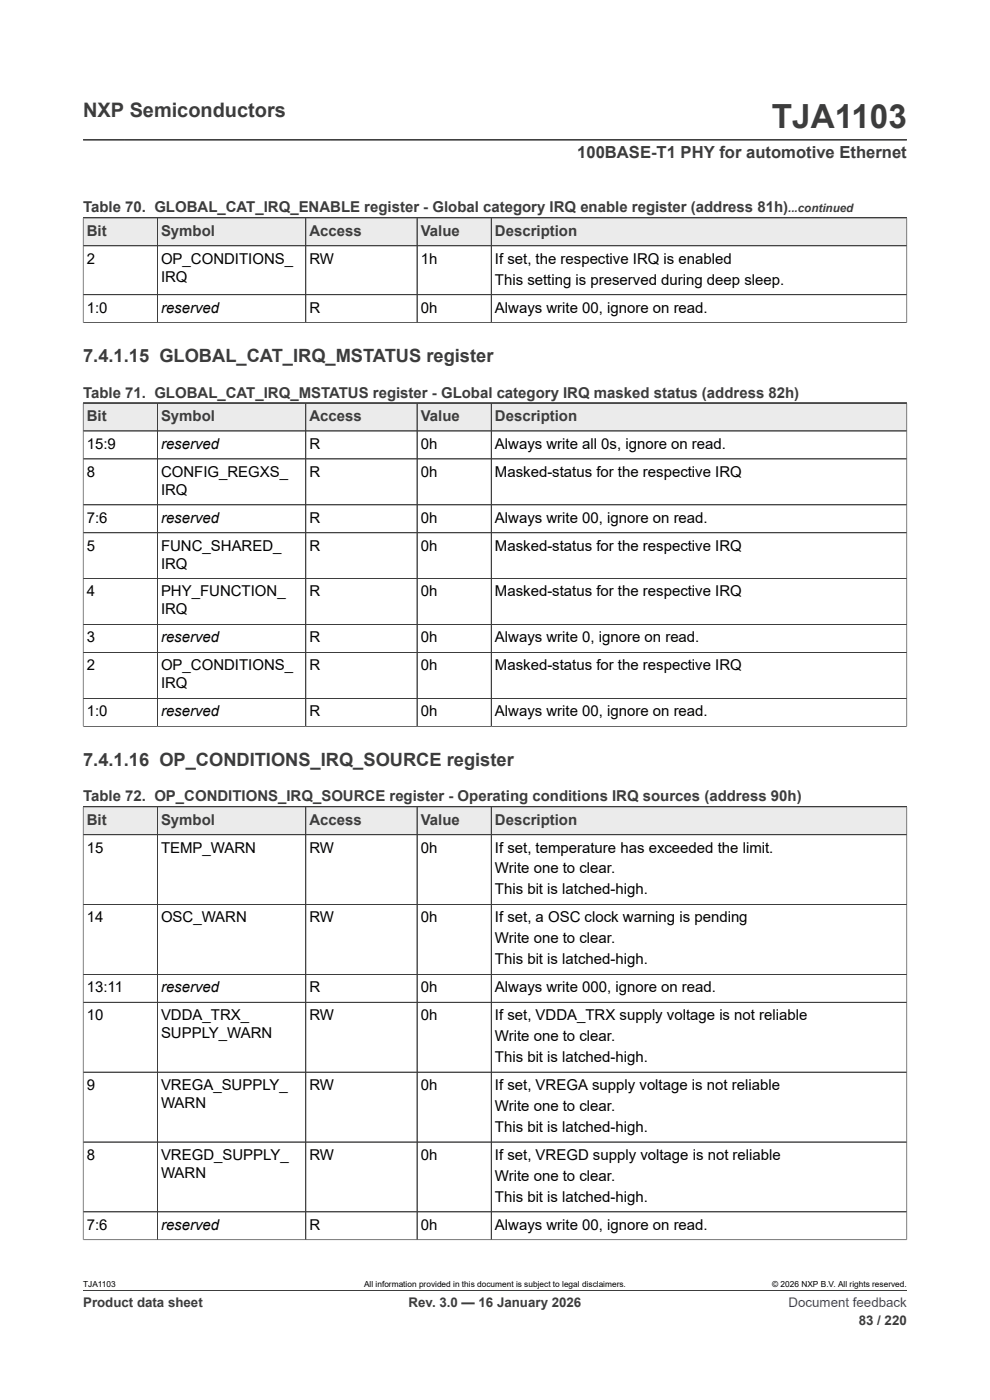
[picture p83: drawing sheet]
<svg xmlns="http://www.w3.org/2000/svg" width="210mm" height="297mm" viewBox="0 0 210 297" stroke-linecap="round" stroke-linejoin="round" font-family="sans-serif">
<defs><g id="words">
<text font-size="7.1" fill="#3c3c3c" x="163.7" y="27.2">TJA1103</text>
<text font-size="4.2" fill="#3c3c3c" x="17.6" y="24.8">NXP Semiconductors</text>
<g font-size="3.9" fill="#3c3c3c">
<text x="17.6" y="76.8">7.4.1.15 GLOBAL_CAT_IRQ_MSTATUS register</text>
<text x="17.6" y="162.4">7.4.1.16 OP_CONDITIONS_IRQ_SOURCE register</text>
</g>
<text font-size="3.5" fill="#3c3c3c" x="122.4" y="33.5">100BASE-T1 PHY for automotive Ethernet</text>
<g font-size="3.2" fill="#3c3c3c">
<text x="17.6" y="45.1">Table 70. GLOBAL_CAT_IRQ_ENABLE register - Global category IRQ enable register (address 81h)</text>
<text x="18.4" y="50">Bit</text>
<text x="34.2" y="50">Symbol</text>
<text x="65.6" y="50">Access</text>
<text x="89.2" y="50">Value</text>
<text x="105" y="50">Description</text>
<text x="17.6" y="84.4">Table 71. GLOBAL_CAT_IRQ_MSTATUS register - GLobal category IRQ masked status (address 82h)</text>
<text x="18.4" y="89.3">Bit</text>
<text x="34.2" y="89.3">Symbol</text>
<text x="65.6" y="89.3">Access</text>
<text x="89.2" y="89.3">Value</text>
<text x="105" y="89.3">Description</text>
<text x="17.6" y="170">Table 72. OP_CONDITIONS_IRQ_SOURCE register - Operating conditions IRQ sources (address 90h)</text>
<text x="18.4" y="174.9">Bit</text>
<text x="34.2" y="174.9">Symbol</text>
<text x="65.6" y="174.9">Access</text>
<text x="89.2" y="174.9">Value</text>
<text x="105" y="174.9">Description</text>
</g>
<g font-size="3.2">
<text x="18.4" y="55.9">2</text>
<text x="34.2" y="55.9">OP_CONDITIONS_</text>
<text x="34.2" y="59.7">IRQ</text>
<text x="65.6" y="55.9">RW</text>
<text x="89.2" y="55.9">1h</text>
<text x="105" y="55.9">If set, the respective IRQ is enabled</text>
<text x="105" y="60.4">This setting is preserved during deep sleep.</text>
<text x="18.4" y="66.3">1:0</text>
<text x="34.2" y="66.3">reserved</text>
<text x="65.6" y="66.3">R</text>
<text x="89.2" y="66.3">0h</text>
<text x="105" y="66.3">Always write 00, ignore on read.</text>
<text x="18.4" y="95.2">15:9</text>
<text x="34.2" y="95.2">reserved</text>
<text x="65.6" y="95.2">R</text>
<text x="89.2" y="95.2">0h</text>
<text x="105" y="95.2">Always write all 0s, ignore on read.</text>
<text x="18.4" y="101.1">8</text>
<text x="34.2" y="101.1">CONFIG_REGXS_</text>
<text x="65.6" y="101.1">R</text>
<text x="89.2" y="101.1">0h</text>
<text x="105" y="101.1">Masked-status for the respective IRQ</text>
<text x="34.2" y="105">IRQ</text>
<text x="18.4" y="110.9">7:6</text>
<text x="34.2" y="110.9">reserved</text>
<text x="65.6" y="110.9">R</text>
<text x="89.2" y="110.9">0h</text>
<text x="105" y="110.9">Always write 00, ignore on read.</text>
<text x="18.4" y="116.8">5</text>
<text x="34.2" y="116.8">FUNC_SHARED_</text>
<text x="65.6" y="116.8">R</text>
<text x="89.2" y="116.8">0h</text>
<text x="105" y="116.8">Masked-status for the respective IRQ</text>
<text x="34.2" y="120.6">IRQ</text>
<text x="18.4" y="126.5">4</text>
<text x="34.2" y="126.5">PHY_FUNCTION_</text>
<text x="34.2" y="130.4">IRQ</text>
<text x="65.6" y="126.5">R</text>
<text x="89.2" y="126.5">0h</text>
<text x="105" y="126.5">Masked-status for the respective IRQ</text>
<text x="18.4" y="136.3">3</text>
<text x="34.2" y="136.3">reserved</text>
<text x="65.6" y="136.3">R</text>
<text x="89.2" y="136.3">0h</text>
<text x="105" y="136.3">Always write 0, ignore on read.</text>
<text x="18.4" y="142.2">2</text>
<text x="34.2" y="142.2">OP_CONDITIONS_</text>
<text x="65.6" y="142.2">R</text>
<text x="89.2" y="142.2">0h</text>
<text x="105" y="142.2">Masked-status for the respective IRQ</text>
<text x="34.2" y="146">IRQ</text>
<text x="18.4" y="151.9">1:0</text>
<text x="34.2" y="151.9">reserved</text>
<text x="65.6" y="151.9">R</text>
<text x="89.2" y="151.9">0h</text>
<text x="105" y="151.9">Always write 00, ignore on read.</text>
<text x="18.4" y="180.9">15</text>
<text x="34.2" y="180.9">TEMP_WARN</text>
<text x="65.6" y="180.9">RW</text>
<text x="89.2" y="180.9">0h</text>
<text x="105" y="180.9">If set, temperature has exceeded the limit.</text>
<text x="105" y="185.3">Write one to clear.</text>
<text x="105" y="189.8">This bit is latched-high.</text>
<text x="18.4" y="195.7">14</text>
<text x="34.2" y="195.7">OSC_WARN</text>
<text x="65.6" y="195.7">RW</text>
<text x="89.2" y="195.7">0h</text>
<text x="105" y="195.7">If set, a OSC clock warning is pending</text>
<text x="105" y="200.1">Write one to clear.</text>
<text x="105" y="204.6">This bit is latched-high.</text>
<text x="18.4" y="210.5">13:11</text>
<text x="34.2" y="210.5">reserved</text>
<text x="65.6" y="210.5">R</text>
<text x="89.2" y="210.5">0h</text>
<text x="105" y="210.5">Always write 000, ignore on read.</text>
<text x="18.4" y="216.4">10</text>
<text x="34.2" y="216.4">VDDA_TRX_</text>
<text x="34.2" y="220.2">SUPPLY_WARN</text>
<text x="65.6" y="216.4">RW</text>
<text x="89.2" y="216.4">0h</text>
<text x="105" y="216.4">If set, VDDA_TRX supply voltage is not reliable</text>
<text x="105" y="220.9">Write one to clear.</text>
<text x="105" y="225.3">This bit is latched-high.</text>
<text x="18.4" y="231.2">9</text>
<text x="34.2" y="231.2">VREGA_SUPPLY_</text>
<text x="65.6" y="231.2">RW</text>
<text x="89.2" y="231.2">0h</text>
<text x="105" y="231.2">If set, VREGA supply voltage is not reliable</text>
<text x="34.2" y="235">WARN</text>
<text x="105" y="235.7">Write one to clear.</text>
<text x="105" y="240.1">This bit is latched-high.</text>
<text x="18.4" y="246.1">8</text>
<text x="34.2" y="246.1">VREGD_SUPPLY_</text>
<text x="34.2" y="249.9">WARN</text>
<text x="65.6" y="246.1">RW</text>
<text x="89.2" y="246.1">0h</text>
<text x="105" y="246.1">If set, VREGD supply voltage is not reliable</text>
<text x="105" y="250.5">Write one to clear.</text>
<text x="105" y="254.9">This bit is latched-high.</text>
<text x="18.4" y="260.9">7:6</text>
<text x="34.2" y="260.9">reserved</text>
<text x="65.6" y="260.9">R</text>
<text x="89.2" y="260.9">0h</text>
<text x="105" y="260.9">Always write 00, ignore on read.</text>
</g>
<g font-size="2.8" fill="#3c3c3c">
<text x="17.6" y="277.3">Product data sheet</text>
<text x="86.7" y="277.3">Rev. 3.0 — 16 January 2026</text>
<text x="182.2" y="281">83 / 220</text>
</g>
<text font-size="2.8" fill="#00f" x="167.3" y="277.3">Document feedback</text>
<text font-size="2.5" fill="#3c3c3c" x="167.2" y="45.1">...continued</text>
<g font-size="1.8">
<text x="17.6" y="273.1">TJA1103</text>
<text x="77.2" y="273.1">All information provided in this document is subject to legal disclaimers.</text>
<text x="163.8" y="273.1">© 2026 NXP B.V. All rights reserved.</text>
</g>
</g></defs>
<path d="M17.6 29.7h174.8M17.6 46.2h174.8" fill="none" stroke="#3c3c3c" stroke-width=".21"/>
<path d="M17.7 46.3h15.6v5.8h-15.6z" fill="#ebebeb"/>
<path d="M17.6 46.2h15.8v5.9h-15.8z" fill="none" stroke="#3c3c3c" stroke-width=".21"/>
<path d="M33.5 46.3h31.3v5.8h-31.3z" fill="#ebebeb"/>
<path d="M33.4 46.2h31.5v5.9h-31.5z" fill="none" stroke="#3c3c3c" stroke-width=".21"/>
<path d="M64.9 46.3h23.5v5.8h-23.5z" fill="#ebebeb"/>
<path d="M64.9 46.2h23.6v5.9h-23.6z" fill="none" stroke="#3c3c3c" stroke-width=".21"/>
<path d="M88.5 46.3h15.6v5.8h-15.6z" fill="#ebebeb"/>
<path d="M88.5 46.2h15.7v5.9h-15.7z" fill="none" stroke="#3c3c3c" stroke-width=".21"/>
<path d="M104.3 46.3h88v5.8h-88z" fill="#ebebeb"/>
<path d="M17.6 52.1h174.8M17.6 46.3v22.2M17.6 46.2h174.8v22.3M33.4 46.3v22.1M64.9 46.3v22.1M88.5 46.3v22.1M104.2 46.2v22.2M17.6 68.4h174.8M192.4 62.5h-174.8M17.6 85.5h174.8" fill="none" stroke="#3c3c3c" stroke-width=".21"/>
<path d="M17.7 85.6h15.6v5.8h-15.6z" fill="#ebebeb"/>
<path d="M17.6 85.5h15.8v5.9h-15.8z" fill="none" stroke="#3c3c3c" stroke-width=".21"/>
<path d="M33.5 85.6h31.3v5.8h-31.3z" fill="#ebebeb"/>
<path d="M33.4 85.5h31.5v5.9h-31.5z" fill="none" stroke="#3c3c3c" stroke-width=".21"/>
<path d="M64.9 85.6h23.5v5.8h-23.5z" fill="#ebebeb"/>
<path d="M64.9 85.5h23.6v5.9h-23.6z" fill="none" stroke="#3c3c3c" stroke-width=".21"/>
<path d="M88.5 85.6h15.6v5.8h-15.6z" fill="#ebebeb"/>
<path d="M88.5 85.5h15.7v5.9h-15.7z" fill="none" stroke="#3c3c3c" stroke-width=".21"/>
<path d="M104.3 85.6h88v5.8h-88z" fill="#ebebeb"/>
<g fill="none" stroke="#3c3c3c" stroke-width=".21">
<path d="M17.6 97.4h174.8M17.6 85.6v68.6M17.6 85.5h174.8v68.7M33.4 85.6v68.5M64.9 85.6v68.5M88.5 85.6v68.5M104.2 85.5v68.6M192.4 91.4h-174.8M17.6 107.1h174.8M192.4 113h-174.8M17.6 122.8h174.8M17.6 132.5h174.8"/>
<path d="M192.4 138.4h-174.8M17.6 154.1h174.8M192.4 148.2h-174.8M17.6 171.1h174.8"/>
</g>
<path d="M17.7 171.2h15.6v5.8h-15.6z" fill="#ebebeb"/>
<path d="M17.6 171.1h15.8v6h-15.8z" fill="none" stroke="#3c3c3c" stroke-width=".21"/>
<path d="M33.5 171.2h31.3v5.8h-31.3z" fill="#ebebeb"/>
<path d="M33.4 171.1h31.5v6h-31.5z" fill="none" stroke="#3c3c3c" stroke-width=".21"/>
<path d="M64.9 171.2h23.5v5.8h-23.5z" fill="#ebebeb"/>
<path d="M64.9 171.1h23.6v6h-23.6z" fill="none" stroke="#3c3c3c" stroke-width=".21"/>
<path d="M88.5 171.2h15.6v5.8h-15.6z" fill="#ebebeb"/>
<path d="M88.5 171.1h15.7v6h-15.7z" fill="none" stroke="#3c3c3c" stroke-width=".21"/>
<path d="M104.3 171.2h88v5.8h-88z" fill="#ebebeb"/>
<g fill="none" stroke="#3c3c3c" stroke-width=".21">
<path d="M17.6 177.1h174.8M17.6 171.2v91.9M17.6 171.1h174.8v92M33.4 171.2v91.8M64.9 171.2v91.8M88.5 171.2v91.8M104.2 171.1v91.9M17.6 191.9h174.8M17.6 206.7h174.8M17.6 212.6h174.8M192.4 227.5h-174.8M17.6 242.3h174.8"/>
<path d="M17.6 257.1h174.8M17.6 263h174.8M17.6 273.8h174.8"/>
</g>
<use href="#words"/>
</svg>
